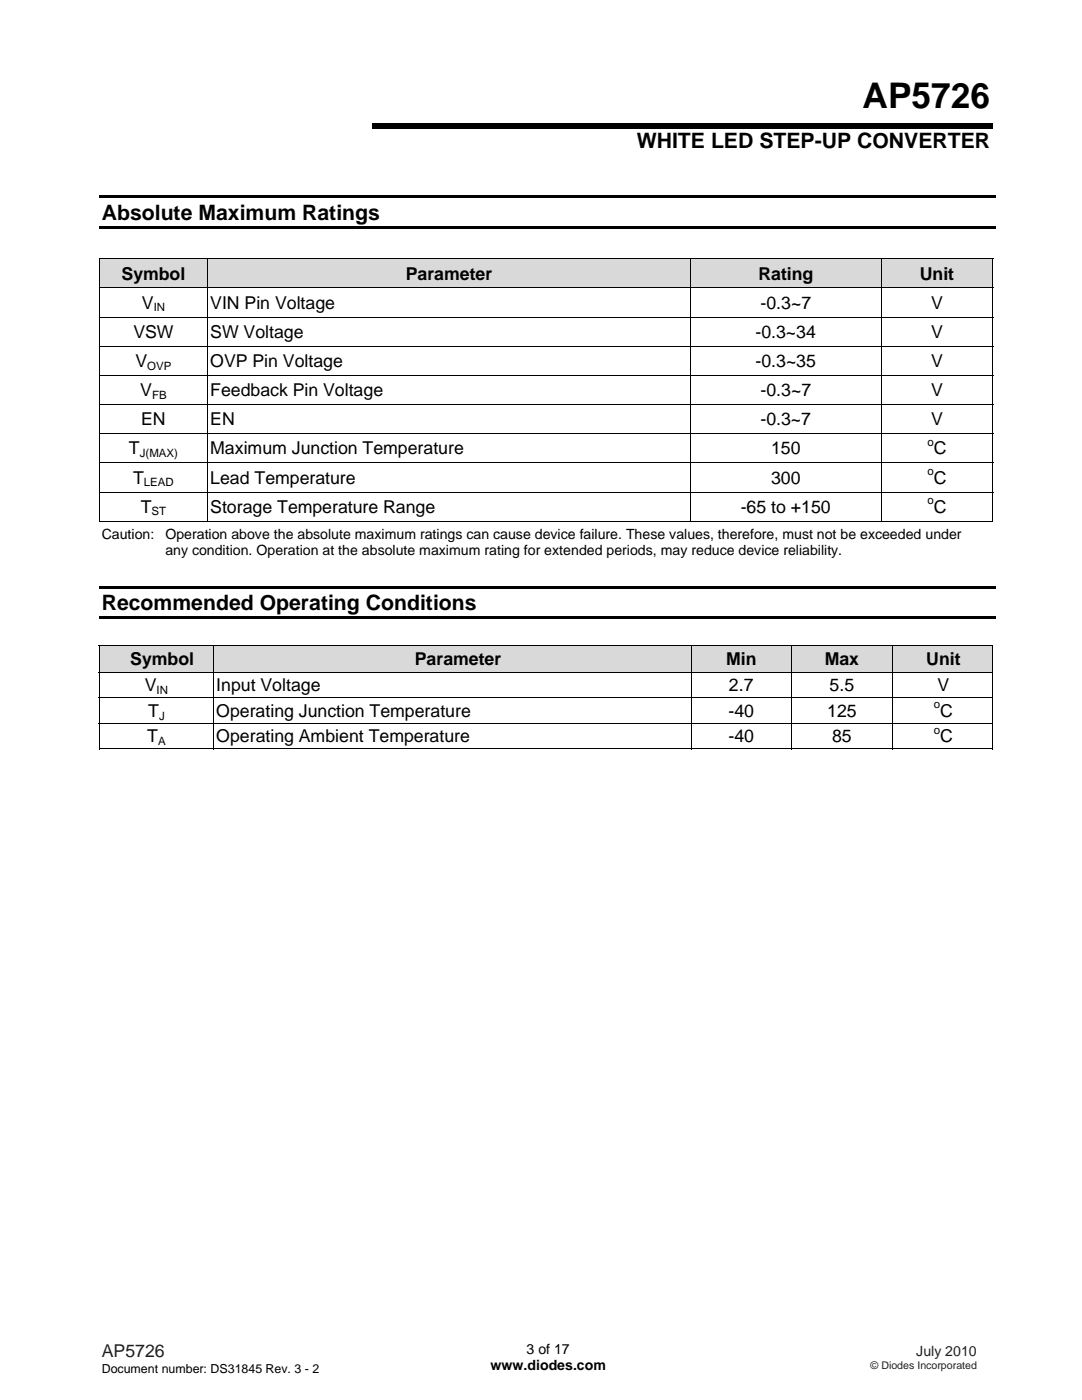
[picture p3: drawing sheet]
<svg xmlns="http://www.w3.org/2000/svg" width="216mm" height="279mm" viewBox="0 0 216 279" stroke-linecap="round" stroke-linejoin="round" font-family="sans-serif">
<defs><g id="words">
<text font-size="7" x="172.1" y="21.6">AP5726</text>
<g font-size="4.2">
<text x="127.1" y="29.5">WHITE LED STEP-UP CONVERTER</text>
<text x="20.3" y="43.8">Absolute Maximum Ratings</text>
<text x="20.3" y="121.8">Recommended Operating Conditions</text>
</g>
<g font-size="3.5">
<text x="24.3" y="55.8">Symbol</text>
<text x="81" y="55.8">Parameter</text>
<text x="151.3" y="55.8">Rating</text>
<text x="183.5" y="55.8">Unit</text>
<text x="28.3" y="61.6">V</text>
<text x="42" y="61.6">VIN Pin Voltage</text>
<text x="151.8" y="61.6">-0.3~7</text>
<text x="185.8" y="61.6">V</text>
<text x="26.6" y="67.4">VSW</text>
<text x="42" y="67.4">SW Voltage</text>
<text x="150.8" y="67.4">-0.3~34</text>
<text x="185.8" y="67.4">V</text>
<text x="27" y="73.2">V</text>
<text x="42" y="73.2">OVP Pin Voltage</text>
<text x="150.8" y="73.2">-0.3~35</text>
<text x="185.8" y="73.2">V</text>
<text x="28" y="79.1">V</text>
<text x="42" y="79.1">Feedback Pin Voltage</text>
<text x="151.8" y="79.1">-0.3~7</text>
<text x="185.8" y="79.1">V</text>
<text x="28.2" y="84.9">EN</text>
<text x="41.9" y="84.9">EN</text>
<text x="151.8" y="84.9">-0.3~7</text>
<text x="185.8" y="84.9">V</text>
<text x="25.7" y="90.7">T</text>
<text x="42" y="90.7">Maximum Junction Temperature</text>
<text x="153.9" y="90.7">150</text>
<text x="186.3" y="90.7">C</text>
<text x="26.6" y="96.5">T</text>
<text x="42" y="96.5">Lead Temperature</text>
<text x="153.9" y="96.5">300</text>
<text x="186.3" y="96.5">C</text>
<text x="28.1" y="102.3">T</text>
<text x="42" y="102.3">Storage Temperature Range</text>
<text x="147.8" y="102.3">-65 to +150</text>
<text x="186.3" y="102.3">C</text>
<text x="26" y="132.7">Symbol</text>
<text x="28.9" y="138">V</text>
<text x="43.2" y="138">Input Voltage</text>
<text x="82.8" y="132.7">Parameter</text>
<text x="144.9" y="132.7">Min</text>
<text x="145.5" y="138">2.7</text>
<text x="164.6" y="132.7">Max</text>
<text x="165.5" y="138">5.5</text>
<text x="184.8" y="132.7">Unit</text>
<text x="187.1" y="138">V</text>
<text x="29.6" y="143.1">T</text>
<text x="43.2" y="143.1">Operating Junction Temperature</text>
<text x="145.4" y="143.1">-40</text>
<text x="165" y="143.1">125</text>
<text x="187.6" y="143.1">C</text>
<text x="29.4" y="148.1">T</text>
<text x="43.2" y="148.1">Operating Ambient Temperature</text>
<text x="145.4" y="148.1">-40</text>
<text x="166" y="148.1">85</text>
<text x="187.6" y="148.1">C</text>
</g>
<text font-size="3.5" fill="#231f20" x="20.3" y="270.9">AP5726</text>
<g font-size="2.8">
<text x="20.3" y="107.5">Caution:</text>
<text x="33" y="107.5">Operation above the absolute maximum ratings can cause device failure. These values, therefore, must not be exceeded under</text>
<text x="33" y="110.8">any condition. Operation at the absolute maximum rating for extended periods, may reduce device reliability.</text>
<text x="97.9" y="273.5">www.diodes.com</text>
<text x="105.1" y="270.2">3 of 17</text>
</g>
<text font-size="2.8" fill="#231f20" x="182.8" y="270.6">July 2010</text>
<text font-size="2.5" x="20.3" y="274">Document number: DS31845 Rev. 3 - 2</text>
<g font-size="2.3">
<text x="30.7" y="62.1">IN</text>
<text x="29.4" y="73.8">OVP</text>
<text x="30.3" y="79.6">FB</text>
<text x="185.1" y="88.9">o</text>
<text x="27.9" y="91.2">J(MAX)</text>
<text x="185.1" y="94.8">o</text>
<text x="28.7" y="97">LEAD</text>
<text x="185.1" y="100.6">o</text>
<text x="30.2" y="102.9">ST</text>
<text x="31.2" y="138.5">IN</text>
<text x="31.7" y="143.6">J</text>
<text x="186.3" y="141.3">o</text>
<text x="31.5" y="148.7">A</text>
<text x="186.3" y="146.4">o</text>
</g>
<text font-size="2.1" fill="#231f20" x="173.7" y="273.2">© Diodes Incorporated</text>
</g></defs>
<path d="M19.8 39h178.8v.5h-178.8zM74.3 24.5h123.8v1.1h-123.8zM19.8 45.1h178.8v.5h-178.8z" fill="#000"/>
<g fill="#d9d9d9">
<path d="M19.9 51.7h21.5v5.7h-21.5z"/>
<path d="M20.3 52.5h20.7v4.1h-20.7z"/>
<path d="M41.6 51.7h96.1v5.7h-96.1z"/>
<path d="M42 52.5h95.3v4.1h-95.3z"/>
<path d="M137.9 51.7h37.9v5.7h-37.9z"/>
<path d="M138.3 52.5h37.1v4.1h-37.1z"/>
<path d="M176 51.7h22v5.7h-22z"/>
<path d="M176.4 52.5h21.2v4.1h-21.2z"/>
</g>
<path d="M19.7 51.5h.2v.2h-.2zM198 51.5h.2v.2h-.2zM19.8 116.9h178.8v.6h-178.8zM198 103.9h.2v.2h-.2zM19.8 123h178.8v.5h-178.8z" fill="#000"/>
<g fill="none" stroke="#000" stroke-width=".2">
<path d="M19.7 51.6h178.5M19.7 57.4h178.5M19.8 51.7v5.7M19.8 57.5v5.7M41.5 51.7v5.7M41.5 57.5v5.7M137.8 51.7v5.7M137.8 57.5v5.7M175.9 51.7v5.7M175.9 57.5v5.7M198.1 51.7v5.7M198.1 57.5v5.7"/>
<path d="M19.7 63.3h178.5M19.7 69.1h178.5M19.7 74.9h178.5M19.8 63.4v5.6M19.8 69.2v5.6M19.8 75v5.6M41.5 63.4v5.6M41.5 69.2v5.6M41.5 75v5.6M137.8 63.4v5.6M137.8 69.2v5.6M137.8 75v5.6"/>
<path d="M175.9 63.4v5.6M175.9 69.2v5.6M175.9 75v5.6M198.1 63.4v5.6M198.1 69.2v5.6M198.1 75v5.6M19.7 80.7h178.5M19.7 86.6h178.5M19.7 92.4h178.5M19.7 98.2h178.5M19.8 80.8v5.7M19.8 86.6v5.7"/>
<path d="M19.8 92.5v5.6M19.8 98.3v5.8M41.5 80.8v5.7M41.5 86.6v5.7M41.5 92.5v5.6M41.5 98.3v5.8M137.8 80.8v5.7M137.8 86.6v5.7M137.8 92.5v5.6M137.8 98.3v5.8M175.9 80.8v5.7M175.9 86.6v5.7"/>
<path d="M175.9 92.5v5.6M175.9 98.3v5.8M198.1 80.8v5.7M198.1 86.6v5.7M198.1 92.5v5.6M198.1 98.3v5.8M19.7 104h21.7M41.6 104h96.1M137.9 104h37.9M176 104h22"/>
</g>
<g fill="#d9d9d9">
<path d="M19.9 128.8h22.7v5.3h-22.7z"/>
<path d="M20.3 129h21.8v4.9h-21.8z"/>
<path d="M42.7 128.8h95.1v5.3h-95.1z"/>
<path d="M43.2 129h94.2v4.9h-94.2z"/>
<path d="M138 128.8h19.9v5.3h-19.9z"/>
<path d="M138.4 129h19v4.9h-19z"/>
<path d="M158.1 128.8h19.8v5.3h-19.8z"/>
<path d="M158.5 129h19v4.9h-19z"/>
<path d="M178.1 128.8h19.9v5.3h-19.9z"/>
<path d="M178.5 129h19.1v4.9h-19.1z"/>
</g>
<path d="M19.7 128.7h.2v.1h-.2zM198 128.7h.2v.1h-.2zM198 149.4h.2v.1h-.2z" fill="#000"/>
<g fill="none" stroke="#000" stroke-width=".2">
<path d="M19.7 128.7h178.5M19.7 134.2h178.5M19.7 139.3h178.5M19.8 128.8v5.3M19.8 134.3v4.9M19.8 139.4v4.9M42.7 128.8v5.3M42.7 134.3v4.9M42.7 139.4v4.9M137.9 128.8v5.3M137.9 134.3v4.9M137.9 139.4v4.9"/>
<path d="M157.9 128.8v5.3M157.9 134.3v4.9M157.9 139.4v4.9M178 128.8v5.3M178 134.3v4.9M178 139.4v4.9M198.1 128.8v5.3M198.1 134.3v4.9M198.1 139.4v4.9M19.7 144.4h178.5M19.7 149.5h22.9M19.8 144.4v5.1"/>
<path d="M42.7 144.4v5.1M42.7 149.5h95.1M137.9 144.4v5.1M138 149.5h19.9M157.9 144.4v5.1M158 149.5h19.9M178 144.4v5.1M178.1 149.5h19.9M198.1 144.4v5.1"/>
</g>
<use href="#words"/>
</svg>
